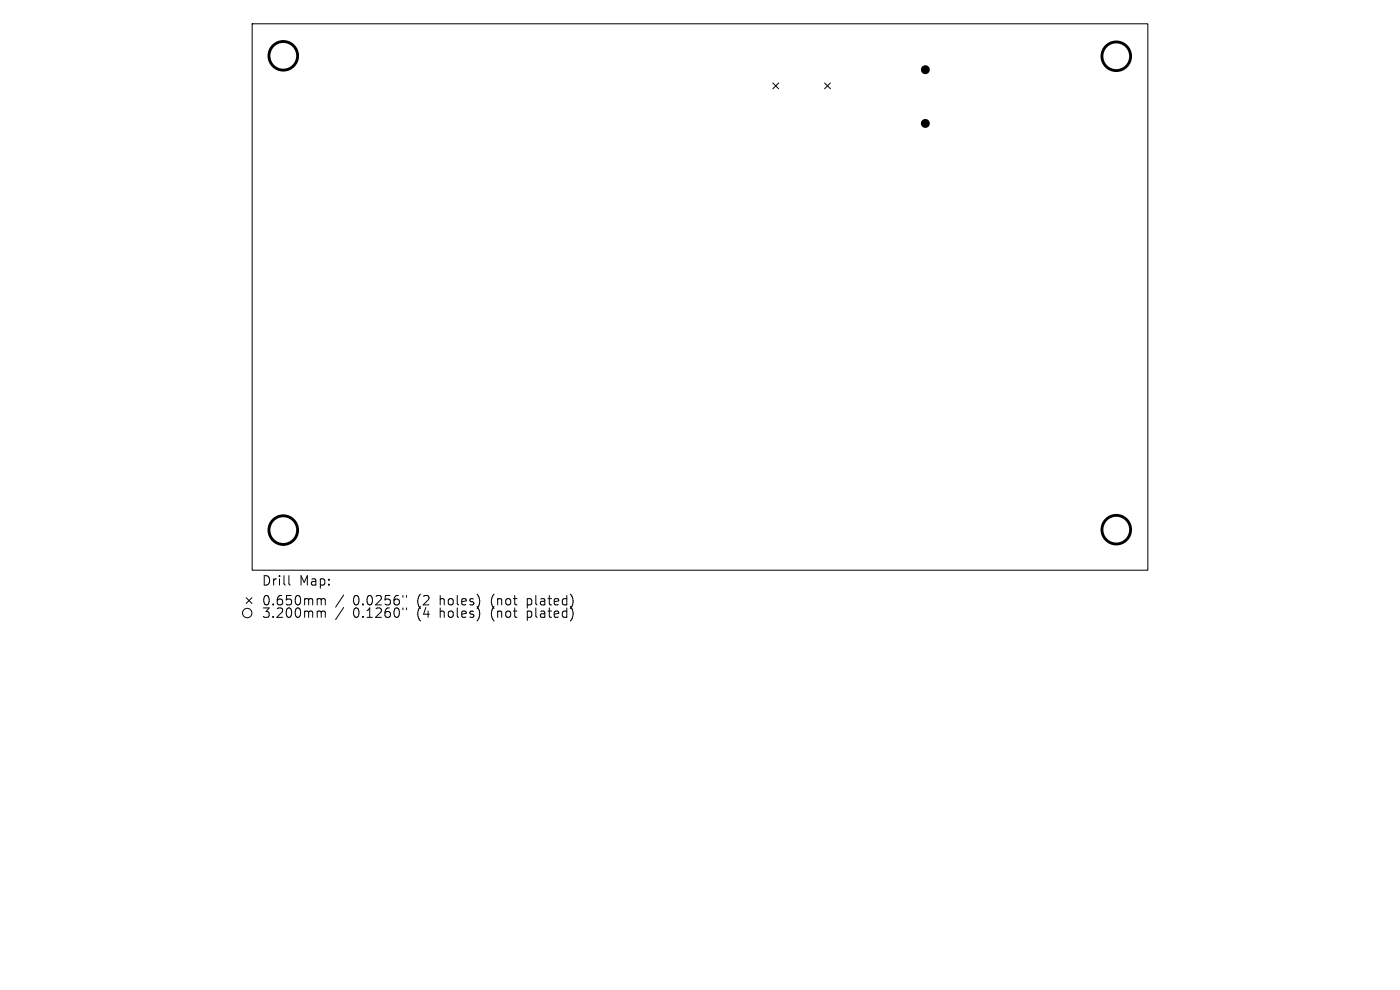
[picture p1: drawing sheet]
<svg xmlns="http://www.w3.org/2000/svg" width="297mm" height="210mm" viewBox="0 0 297 210" stroke-linecap="round" stroke-linejoin="round" font-family="sans-serif">
<defs><g id="words">
<g font-size="2.8">
<text x="55.4" y="124.5">Drill</text>
<text x="63.5" y="124.5">Map:</text>
<text x="55.4" y="128.7">0.650mm</text>
<text x="55.4" y="131.3">3.200mm</text>
<text x="74.9" y="128.7">0.0256&quot;</text>
<text x="74.9" y="131.3">0.1260&quot;</text>
<text x="88.6" y="128.7">(2</text>
<text x="88.6" y="131.3">(4</text>
<text x="93.6" y="128.7">holes)</text>
<text x="93.6" y="131.3">holes)</text>
<text x="104.6" y="128.7">(not</text>
<text x="104.6" y="131.3">(not</text>
<text x="112.5" y="128.7">plated)</text>
<text x="112.5" y="131.3">plated)</text>
</g>
</g></defs>
<g fill="none" stroke="#000" stroke-width=".21">
<path d="M53.5 5h190v116h-190zM163.9 17.6l1.3 1.2M165.2 17.6l-1.3 1.2M174.9 17.6l1.3 1.2M176.2 17.6l-1.3 1.2M52.2 126.8l1.2 1.2M53.4 126.8l-1.2 1.2M61.3 122.1v1.7l.3 .3M67.6 127h.3l.2 .3M67.6 129.6h.3l.2 .3M68.1 127.3l.3-.3 .5 .1 .1 1.2M68.1 127.3v1"/>
<path d="M68.1 129.9v1.1M68.1 129.9l.3-.3 .5 .1 .1 1.3M72.9 126.2l-1.7 2.6M72.9 128.9l-1.7 2.5M85.5 126.3v.4M85.5 129v.3M86.2 126.3v.4M86.2 129v.3"/>
<circle cx="52.4" cy="130" r="1"/>
</g>
<g fill="#000">
<circle cx="196.3" cy="14.8" r=".95"/>
<circle cx="196.3" cy="26.2" r=".95"/>
</g>
<g fill="none" stroke="#000" stroke-width=".61">
<circle cx="60.1" cy="11.8" r="3"/>
<circle cx="236.8" cy="11.9" r="3"/>
<circle cx="60.1" cy="112.5" r="3"/>
<circle cx="236.8" cy="112.4" r="3"/>
</g>
<use href="#words"/>
</svg>
